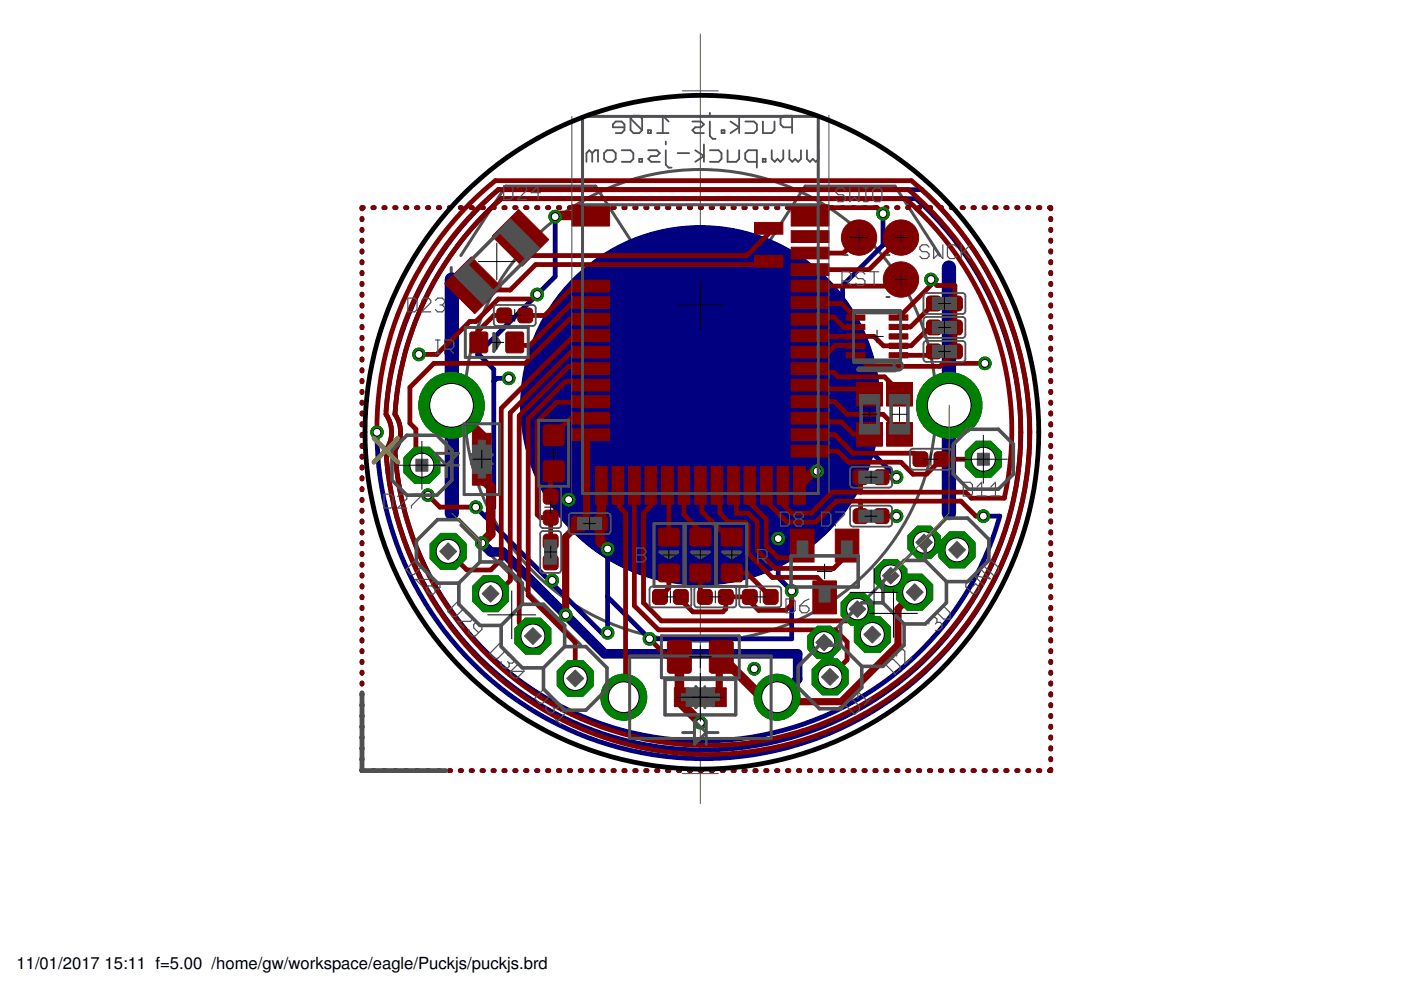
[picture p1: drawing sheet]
<svg xmlns="http://www.w3.org/2000/svg" width="297mm" height="210mm" viewBox="0 0 297 210" stroke-linecap="round" stroke-linejoin="round" font-family="sans-serif">
<defs><g id="words">
<g font-size="3.5">
<text x="3.5" y="205.4">11/01/2017</text>
<text x="22.2" y="205.4">15:11 f=5.00 /home/gw/workspace/eagle/Puckjs/puckjs.brd</text>
</g>
</g></defs>
<path d="M143.4 85.9h10.2M148.5 80.9v10.1" fill="none" stroke="#000" stroke-width=".21"/>
<g fill="none" stroke="#505050" stroke-width=".38">
<path d="M125.6 32.5l.6-.6h.6v2.4M125.6 32.5v1.8M125.6 32.5l-.7-.6-.6 .6v1.8M128.7 31.9h1.2l.6 .6v1.2l-.6 .6h-1.2l-.6-.6v-1.2zM131.8 31.9h1.9l.6 .6v1.2l-.6 .6h-1.9M132.4 27h-2.5v-.6l.7-.6h1.2l.6 .6v1.2l-.6 .6h-1.2M133.7 25.1l.6-.6h1.2l.6 .6v2.5M133.7 25.1v2.5l.6 .6h1.2l.6-.6M133.7 25.1l2.4 2.5M135.5 33.7h.6v.6h-.6zM137.4 27.6h.6v.6h-.6zM137.4 31.9h1.9l.6 .6-.6 .6h-1.3l-.6 .6 .6 .6h1.9"/>
<path d="M139.3 28.2h2.5M141.2 31.9v3l.6 .6h.6M141.2 30v.6M141.8 25.8l-1.3-1.3v3.7M143.7 32.5h2.4M146.8 25.8h1.8l.6 .6-.6 .6h-1.2l-.6 .6 .6 .6h1.8M147.4 31.9l1.8 1.2-1.8 1.2M149.2 30.6v3.7M150.5 25.8v3l.6 .6h.6M150.5 23.9v.6M150.5 31.9h1.9l.6 .6v1.2l-.6 .6h-1.9M153 27.6h.6v.6h-.6z"/>
<path d="M154.3 31.9v2.4h1.8l.6-.6v-1.8M154.9 25.8l1.8 1.2-1.8 1.2M156.7 24.5v3.7M158 25.8h1.9l.6 .6v1.2l-.6 .6h-1.9M160.5 34.3h-1.9l-.6-.6v-1.2l.6-.6h1.9v3.6M161.7 33.7h.6v.6h-.6zM161.8 25.8v2.4h1.8l.6-.6v-1.8M163.6 31.9v1.8l.6 .6 .6-.6 .7 .6 .6-.6v-1.8M167.4 31.9v1.8l.6 .6 .6-.6 .6 .6 .6-.6v-1.8M167.9 27h-1.8l-.6-.6v-1.3l.6-.6h1.8v3.7M171.1 31.9v1.8l.6 .6 .6-.6 .7 .6 .6-.6v-1.8"/>
</g>
<path d="M144.7 19.3h7.6M148.5 7.2v163.2M144.7 91.7h7.6M144.7 164h7.6" fill="none" stroke="#505050" stroke-width=".21"/>
<g fill="none" stroke="#505050" stroke-width=".63">
<path d="M95.7 56.7v52.1M97.7 54.2l9.5-14.7h19.1l9.5 14.7h25.4l9.5-14.7h19.1l9.5 14.7M201.3 56.7v52.1M97.7 111.3l25.4 25.4M199.3 111.3l-25.4 25.4M129.6 138.7h37.8"/>
<circle cx="148.5" cy="85.9" r="50"/>
</g>
<circle cx="148.5" cy="85.9" r="38.1" fill="#000080" stroke="#000080" stroke-width=".21"/>
<g fill="none" stroke="#000080" stroke-width="1">
<path d="M76.8 46.3v.3M76.8 48.6v.3M76.8 50.9v.3M76.8 53.2v.2M76.8 55.5v.2M76.8 57.8v.2M77 44h-.2v.3M79.1 44h.3M81.4 44h.3M83.7 44h.3M86 44h.3M88.3 44h.3"/>
<path d="M90.6 44h.3M92.9 44h.3M95.2 44h.3M97.6 44h.3M99.9 44h.3M102.2 44h.3M104.5 44h.3M106.8 44h.3M109.1 44h.3M111.4 44h.3M113.8 44h.2M116.1 44h.3"/>
<path d="M117.7 45.9v12.7l-16.5 16.5M118.4 44h.3M120.7 44h.3M123 44h.3M125.3 44h.3M127.6 44h.3M130 44h.2M132.3 44h.2M134.6 44h.3M136.9 44h.3M139.2 44h.3M141.5 44h.3"/>
<path d="M143.8 44h.3M146.2 44h.2M148.5 44h.2M150.8 44h.3M153.1 44h.3M155.4 44h.3M157.7 44h.3M160 44h.3M162.3 44h.3M164.7 44h.2M167 44h.3M169.3 44h.3"/>
<path d="M171.6 44h.3M173.9 44h.3M176.2 44h.3M178.5 44h.3M180.8 44h.3M183.2 44h.3M185.5 44h.3M187.2 45.3v6.7l-8.6 8.5v12.1l-.6-.6h-11.1l-12.7 12.7M187.8 44h.3M190.1 44h.3M192.4 44h.3M194.7 44h.3"/>
<path d="M197 44h.3M199.4 44h.2M201.7 44h.3M204 44h.3M206.3 44h.3M208.6 44h.3M210.9 44h.3M213.2 44h.3M215.6 44h.2M217.9 44h.2M220.2 44h.3M222.5 44h.3v.3"/>
<path d="M222.8 46.3v.3M222.8 48.6v.3M222.8 50.9v.3M222.8 53.2v.2M222.8 55.5v.2M222.8 57.8v.2M76.8 60.1v.2M76.8 62.4v.2M76.8 64.6v.3M76.8 66.9v.3M76.8 69.2v.3M76.8 71.5v.3"/>
<path d="M76.8 73.8v.3M76.8 76.1v.2M76.8 78.4v.3M101.5 75.1l3.2 3.2v29.2l-1.9 1.9M222.8 60.1v.2M222.8 62.4v.2M222.8 64.6v.3M222.8 66.9v.3M222.8 69.2v.3M222.8 71.5v.3M222.8 73.8v.3M222.8 76.1v.2"/>
<path d="M222.8 78.4v.3M76.8 80.7v.2M76.8 83v.2M76.8 85.3v.2M76.8 87.5v.3M76.8 89.8v.3M76.8 92.1v.3M76.8 94.4v.3M76.8 96.7v.3M76.8 99v.3M81.8 87.2a68.8 68.8 0 0 1 23.8-47h89.9a69.4 69.4 0 0 1 5.4 97.3 69.2 69.2 0 0 1-76.3 18.9 69.2 69.2 0 0 1-44.7-64.7M81.8 87.8a6.7 6.7 0 0 1 0 7.7 67.3 67.3 0 0 0 83 61.7 67.3 67.3 0 0 0 45.8-92.7 67.6 67.6 0 0 0-16.4-22.4h-87.9a66.6 66.6 0 0 0-22.6 45.7 6.7 6.7 0 0 1 0 7.7 65.4 65.4 0 0 0 58.2 61.2 65.4 65.4 0 0 0 70.1-47.3h-3.5"/>
<path d="M107.9 80.2h-2.6l-.6 .7M148.5 85.9l1.3-1.2h20.3l13.6 13.6-1.9 1.9M174.8 98.3l1 1M178 95.1l-4.8 4.8v7.3l-6.9 7h-1.3v8.2l2.9 2.9v10.1h-30.2l-8.9-8.8M178 95.1l2.6 2.6h2.5M178 95.1h6l6.1 6.1M222.8 80.7v.2M222.8 83v.2M222.8 85.3v.2M222.8 87.5v.3M222.8 89.8v.3M222.8 92.1v.3"/>
<path d="M222.8 94.4v.3M222.8 96.7v.3M222.8 99v.3M76.8 101.3v.3M76.8 103.6v.2M76.8 105.9v.2M76.8 108.2v.2M76.8 110.4v.3M76.8 112.7v.3M76.8 115v.3M76.8 117.3v.3M76.8 119.6v.3"/>
<path d="M100.9 107.5l26.7 26.7h1.2v-21.6M196.1 114.8l-.2 .2M222.8 101.3v.3M222.8 103.6v.2M222.8 105.9v.2M222.8 108.2v.2M222.8 110.4v.3M222.8 112.7v.3M222.8 115v.3M222.8 117.3v.3M222.8 119.6v.3M76.8 121.9v.3"/>
<path d="M76.8 124.2v.3M76.8 126.5v.2M76.8 128.8v.2M76.8 131.1v.2M76.8 133.3v.3M76.8 135.6v.3M76.8 137.9v.3M222.8 121.9v.3M222.8 124.2v.3M222.8 126.5v.2M222.8 128.8v.2M222.8 131.1v.2"/>
<path d="M222.8 133.3v.3M222.8 135.6v.3M222.8 137.9v.3M76.8 140.2v.3M76.8 142.5v.3M76.8 144.8v.3M76.8 147.1v.3M76.8 149.4v.2M76.8 151.7v.2M76.8 154v.2M76.8 156.3v.2M76.8 158.5v.3"/>
<path d="M222.8 140.2v.3M222.8 142.5v.3M222.8 144.8v.3M222.8 147.1v.3M222.8 149.4v.2M222.8 151.7v.2M222.8 154v.2M222.8 156.3v.2M222.8 158.5v.3M76.8 163.1v.3h.2M76.8 160.8v.3M79.1 163.4h.3"/>
<path d="M81.4 163.4h.3M83.7 163.4h.3M86 163.4h.3M88.3 163.4h.3M90.6 163.4h.3M92.9 163.4h.3M95.2 163.4h.3M97.6 163.4h.3M99.9 163.4h.3M102.2 163.4h.3M104.5 163.4h.3M106.8 163.4h.3"/>
<path d="M109.1 163.4h.3M111.4 163.4h.3M113.8 163.4h.2M116.1 163.4h.3M118.4 163.4h.3M120.7 163.4h.3M123 163.4h.3M125.3 163.4h.3M127.6 163.4h.3M130 163.4h.2M132.3 163.4h.2M134.6 163.4h.3"/>
<path d="M136.9 163.4h.3M139.2 163.4h.3M141.5 163.4h.3M143.8 163.4h.3M146.2 163.4h.2M148.5 163.4h.2M150.8 163.4h.3M153.1 163.4h.3M155.4 163.4h.3M157.7 163.4h.3M160 163.4h.3M162.3 163.4h.3"/>
<path d="M164.7 163.4h.2M167 163.4h.3M169.3 163.4h.3M171.6 163.4h.3M173.9 163.4h.3M176.2 163.4h.3M178.5 163.4h.3M180.8 163.4h.3M183.2 163.4h.3M185.5 163.4h.3M187.8 163.4h.3M190.1 163.4h.3"/>
<path d="M192.4 163.4h.3M194.7 163.4h.3M197 163.4h.3M199.4 163.4h.2M201.7 163.4h.3M204 163.4h.3M206.3 163.4h.3M208.6 163.4h.3M210.9 163.4h.3M213.2 163.4h.3M215.6 163.4h.2M217.9 163.4h.2"/>
<path d="M220.2 163.4h.3M222.8 160.8v.3M222.8 163.1v.3h-.3"/>
</g>
<path d="M120.6 105.9h1.6l5 5.1v3.8l1.6 1.6M195.9 115l1.6 1.6h5.4M174.7 136.2l1.3 1.3v6M181.8 129.1l3.2 3.2v2.2M188.8 122.1l3.5 3.5h1.6" fill="none" stroke="#000080" stroke-width="1.5"/>
<path d="M102.2 115.1l1.9 1.9h2.5l21.6 21.6h40.9v5.4l-3.8 3.8h-.6" fill="none" stroke="#000080" stroke-width="2"/>
<path d="M95.8 59.3v49.5M201.2 56.7v52.1" fill="none" stroke="#000080" stroke-width="3"/>
<circle cx="164.7" cy="147.8" r="4.9" fill="#008000" stroke="#008000" stroke-width=".21"/>
<circle cx="164.7" cy="147.8" r="3.3" fill="#fff" stroke="#000" stroke-width=".21"/>
<circle cx="132.2" cy="147.8" r="4.9" fill="#008000" stroke="#008000" stroke-width=".21"/>
<circle cx="132.2" cy="147.8" r="3.3" fill="#fff" stroke="#000" stroke-width=".21"/>
<circle cx="95.7" cy="85.9" r="6.9" fill="#008000" stroke="#008000" stroke-width=".21"/>
<circle cx="95.7" cy="85.9" r="4.6" fill="#fff" stroke="#000" stroke-width=".21"/>
<circle cx="201.3" cy="85.9" r="6.9" fill="#008000" stroke="#008000" stroke-width=".21"/>
<circle cx="201.3" cy="85.9" r="4.6" fill="#fff" stroke="#000" stroke-width=".21"/>
<circle cx="202.9" cy="116.6" r="4.1" fill="#008000" stroke="#008000" stroke-width=".21"/>
<circle cx="202.9" cy="116.6" r="2.54" fill="#fff" stroke="#000" stroke-width=".21"/>
<circle cx="193.9" cy="125.6" r="4.1" fill="#008000" stroke="#008000" stroke-width=".21"/>
<circle cx="193.9" cy="125.6" r="2.54" fill="#fff" stroke="#000" stroke-width=".21"/>
<circle cx="185" cy="134.5" r="4.1" fill="#008000" stroke="#008000" stroke-width=".21"/>
<circle cx="185" cy="134.5" r="2.54" fill="#fff" stroke="#000" stroke-width=".21"/>
<circle cx="176" cy="143.5" r="4.1" fill="#008000" stroke="#008000" stroke-width=".21"/>
<circle cx="176" cy="143.5" r="2.54" fill="#fff" stroke="#000" stroke-width=".21"/>
<circle cx="122" cy="143.8" r="4.1" fill="#008000" stroke="#008000" stroke-width=".21"/>
<circle cx="122" cy="143.8" r="2.54" fill="#fff" stroke="#000" stroke-width=".21"/>
<circle cx="113" cy="134.9" r="4.1" fill="#008000" stroke="#008000" stroke-width=".21"/>
<circle cx="113" cy="134.9" r="2.54" fill="#fff" stroke="#000" stroke-width=".21"/>
<circle cx="104" cy="125.9" r="4.1" fill="#008000" stroke="#008000" stroke-width=".21"/>
<circle cx="104" cy="125.9" r="2.54" fill="#fff" stroke="#000" stroke-width=".21"/>
<circle cx="95" cy="116.9" r="4.1" fill="#008000" stroke="#008000" stroke-width=".21"/>
<circle cx="95" cy="116.9" r="2.54" fill="#fff" stroke="#000" stroke-width=".21"/>
<circle cx="195.9" cy="115" r="3.7" fill="#008000" stroke="#008000" stroke-width=".21"/>
<circle cx="195.9" cy="115" r="2.29" fill="#fff" stroke="#000" stroke-width=".21"/>
<circle cx="188.8" cy="122.1" r="3.7" fill="#008000" stroke="#008000" stroke-width=".21"/>
<circle cx="188.8" cy="122.1" r="2.29" fill="#fff" stroke="#000" stroke-width=".21"/>
<circle cx="181.8" cy="129.1" r="3.7" fill="#008000" stroke="#008000" stroke-width=".21"/>
<circle cx="181.8" cy="129.1" r="2.29" fill="#fff" stroke="#000" stroke-width=".21"/>
<circle cx="174.7" cy="136.2" r="3.7" fill="#008000" stroke="#008000" stroke-width=".21"/>
<circle cx="174.7" cy="136.2" r="2.29" fill="#fff" stroke="#000" stroke-width=".21"/>
<circle cx="89.5" cy="98.6" r="4.1" fill="#008000" stroke="#008000" stroke-width=".21"/>
<circle cx="89.5" cy="98.6" r="2.54" fill="#fff" stroke="#000" stroke-width=".21"/>
<circle cx="208.5" cy="97.4" r="4.1" fill="#008000" stroke="#008000" stroke-width=".21"/>
<circle cx="208.5" cy="97.4" r="2.54" fill="#fff" stroke="#000" stroke-width=".21"/>
<circle cx="88.8" cy="75.1" r="1.33" fill="#008000" stroke="#008000" stroke-width=".21"/>
<circle cx="88.8" cy="75.1" r=".83" fill="#fff" stroke="#000" stroke-width=".21"/>
<circle cx="190.1" cy="109.4" r="1.33" fill="#008000" stroke="#008000" stroke-width=".21"/>
<circle cx="190.1" cy="109.4" r=".83" fill="#fff" stroke="#000" stroke-width=".21"/>
<circle cx="190.1" cy="101.2" r="1.33" fill="#008000" stroke="#008000" stroke-width=".21"/>
<circle cx="190.1" cy="101.2" r=".83" fill="#fff" stroke="#000" stroke-width=".21"/>
<circle cx="113.9" cy="62.4" r="1.33" fill="#008000" stroke="#008000" stroke-width=".21"/>
<circle cx="113.9" cy="62.4" r=".83" fill="#fff" stroke="#000" stroke-width=".21"/>
<circle cx="148.5" cy="153.2" r="1.33" fill="#008000" stroke="#008000" stroke-width=".21"/>
<circle cx="148.5" cy="153.2" r=".83" fill="#fff" stroke="#000" stroke-width=".21"/>
<circle cx="137.7" cy="135.4" r="1.33" fill="#008000" stroke="#008000" stroke-width=".21"/>
<circle cx="137.7" cy="135.4" r=".83" fill="#fff" stroke="#000" stroke-width=".21"/>
<circle cx="173.2" cy="99.9" r="1.33" fill="#008000" stroke="#008000" stroke-width=".21"/>
<circle cx="173.2" cy="99.9" r=".83" fill="#fff" stroke="#000" stroke-width=".21"/>
<circle cx="187.2" cy="45.3" r="1.33" fill="#008000" stroke="#008000" stroke-width=".21"/>
<circle cx="187.2" cy="45.3" r=".83" fill="#fff" stroke="#000" stroke-width=".21"/>
<circle cx="167.9" cy="125.3" r="1.33" fill="#008000" stroke="#008000" stroke-width=".21"/>
<circle cx="167.9" cy="125.3" r=".83" fill="#fff" stroke="#000" stroke-width=".21"/>
<circle cx="128.8" cy="116.4" r="1.33" fill="#008000" stroke="#008000" stroke-width=".21"/>
<circle cx="128.8" cy="116.4" r=".83" fill="#fff" stroke="#000" stroke-width=".21"/>
<circle cx="120.6" cy="105.9" r="1.33" fill="#008000" stroke="#008000" stroke-width=".21"/>
<circle cx="120.6" cy="105.9" r=".83" fill="#fff" stroke="#000" stroke-width=".21"/>
<circle cx="100.9" cy="107.5" r="1.33" fill="#008000" stroke="#008000" stroke-width=".21"/>
<circle cx="100.9" cy="107.5" r=".83" fill="#fff" stroke="#000" stroke-width=".21"/>
<circle cx="90.7" cy="105" r="1.33" fill="#008000" stroke="#008000" stroke-width=".21"/>
<circle cx="90.7" cy="105" r=".83" fill="#fff" stroke="#000" stroke-width=".21"/>
<circle cx="128.8" cy="134.2" r="1.33" fill="#008000" stroke="#008000" stroke-width=".21"/>
<circle cx="128.8" cy="134.2" r=".83" fill="#fff" stroke="#000" stroke-width=".21"/>
<circle cx="197.4" cy="59.3" r="1.33" fill="#008000" stroke="#008000" stroke-width=".21"/>
<circle cx="197.4" cy="59.3" r=".83" fill="#fff" stroke="#000" stroke-width=".21"/>
<circle cx="208.8" cy="77" r="1.33" fill="#008000" stroke="#008000" stroke-width=".21"/>
<circle cx="208.8" cy="77" r=".83" fill="#fff" stroke="#000" stroke-width=".21"/>
<circle cx="165" cy="114.2" r="1.33" fill="#008000" stroke="#008000" stroke-width=".21"/>
<circle cx="165" cy="114.2" r=".83" fill="#fff" stroke="#000" stroke-width=".21"/>
<circle cx="117.7" cy="45.9" r="1.33" fill="#008000" stroke="#008000" stroke-width=".21"/>
<circle cx="117.7" cy="45.9" r=".83" fill="#fff" stroke="#000" stroke-width=".21"/>
<circle cx="117.1" cy="123.1" r="1.33" fill="#008000" stroke="#008000" stroke-width=".21"/>
<circle cx="117.1" cy="123.1" r=".83" fill="#fff" stroke="#000" stroke-width=".21"/>
<circle cx="107.9" cy="80.2" r="1.33" fill="#008000" stroke="#008000" stroke-width=".21"/>
<circle cx="107.9" cy="80.2" r=".83" fill="#fff" stroke="#000" stroke-width=".21"/>
<circle cx="159.9" cy="141.8" r="1.33" fill="#008000" stroke="#008000" stroke-width=".21"/>
<circle cx="159.9" cy="141.8" r=".83" fill="#fff" stroke="#000" stroke-width=".21"/>
<circle cx="102.2" cy="115.1" r="1.33" fill="#008000" stroke="#008000" stroke-width=".21"/>
<circle cx="102.2" cy="115.1" r=".83" fill="#fff" stroke="#000" stroke-width=".21"/>
<circle cx="119.9" cy="130.4" r="1.33" fill="#008000" stroke="#008000" stroke-width=".21"/>
<circle cx="119.9" cy="130.4" r=".83" fill="#fff" stroke="#000" stroke-width=".21"/>
<circle cx="79.9" cy="91.7" r="1.33" fill="#008000" stroke="#008000" stroke-width=".21"/>
<circle cx="79.9" cy="91.7" r=".83" fill="#fff" stroke="#000" stroke-width=".21"/>
<circle cx="208.5" cy="109.4" r="1.33" fill="#008000" stroke="#008000" stroke-width=".21"/>
<circle cx="208.5" cy="109.4" r=".83" fill="#fff" stroke="#000" stroke-width=".21"/>
<g fill="#800000" stroke="#800000" stroke-width=".21">
<path d="M185.5 108.1l.6-.3h1.6a.79 .79 0 0 1 .8 .8v1.6a.79 .79 0 0 1-.8 .8h-1.6a.79 .79 0 0 1-.8-.8v-1.6z" fill-rule="evenodd"/>
<path d="M181.1 108.1l.6-.3h1.6a.79 .79 0 0 1 .7 .8v1.6a.79 .79 0 0 1-.7 .8h-1.6a.79 .79 0 0 1-.8-.8v-1.6z" fill-rule="evenodd"/>
<path d="M185.5 99.8l.6-.2h1.6a.79 .79 0 0 1 .8 .8v1.6a.79 .79 0 0 1-.8 .8h-1.6a.79 .79 0 0 1-.8-.8v-1.6z" fill-rule="evenodd"/>
<path d="M181.1 99.8l.6-.2h1.6a.79 .79 0 0 1 .7 .8v1.6a.79 .79 0 0 1-.7 .8h-1.6a.79 .79 0 0 1-.8-.8v-1.6z" fill-rule="evenodd"/>
<path d="M125.9 109.7l.5-.3h1.6a.79 .79 0 0 1 .8 .8v1.6a.79 .79 0 0 1-.8 .8h-1.6a.79 .79 0 0 1-.8-.8v-1.6z" fill-rule="evenodd"/>
<path d="M121.4 109.7l.6-.3h1.6a.79 .79 0 0 1 .8 .8v1.6a.79 .79 0 0 1-.8 .8h-1.6a.79 .79 0 0 1-.8-.8v-1.6z" fill-rule="evenodd"/>
<path d="M152.5 125.2l.6-.2h1.6a.79 .79 0 0 1 .8 .8v1.5a.79 .79 0 0 1-.8 .8h-1.6a.79 .79 0 0 1-.8-.8v-1.5z" fill-rule="evenodd"/>
<path d="M148.1 125.2l.5-.2h1.6a.79 .79 0 0 1 .8 .8v1.5a.79 .79 0 0 1-.8 .8h-1.6a.79 .79 0 0 1-.8-.8v-1.5z" fill-rule="evenodd"/>
<path d="M157.6 125.2l.6-.2h1.6a.79 .79 0 0 1 .7 .8v1.5a.79 .79 0 0 1-.7 .8h-1.6a.79 .79 0 0 1-.8-.8v-1.5z" fill-rule="evenodd"/>
<path d="M162.1 125.2l.5-.2h1.6a.79 .79 0 0 1 .8 .8v1.5a.79 .79 0 0 1-.8 .8h-1.6a.79 .79 0 0 1-.8-.8v-1.5z" fill-rule="evenodd"/>
<path d="M143 125.2l.6-.2h1.6a.79 .79 0 0 1 .7 .8v1.5a.79 .79 0 0 1-.7 .8h-1.6a.79 .79 0 0 1-.8-.8v-1.5z" fill-rule="evenodd"/>
<path d="M138.6 125.2l.5-.2h1.6a.79 .79 0 0 1 .8 .8v1.5a.79 .79 0 0 1-.8 .8h-1.6a.79 .79 0 0 1-.8-.8v-1.5z" fill-rule="evenodd"/>
<path d="M196.7 63l.5-.2h1.6a.79 .79 0 0 1 .8 .8v1.5a.79 .79 0 0 1-.8 .8h-1.6a.79 .79 0 0 1-.8-.8v-1.5z" fill-rule="evenodd"/>
<path d="M201.1 63l.6-.2h1.6a.79 .79 0 0 1 .7 .8v1.5a.79 .79 0 0 1-.7 .8h-1.6a.79 .79 0 0 1-.8-.8v-1.5z" fill-rule="evenodd"/>
<path d="M196.7 73.2l.5-.3h1.6a.79 .79 0 0 1 .8 .8v1.6a.79 .79 0 0 1-.8 .8h-1.6a.79 .79 0 0 1-.8-.8v-1.6z" fill-rule="evenodd"/>
<path d="M201.1 73.2l.6-.3h1.6a.79 .79 0 0 1 .7 .8v1.6a.79 .79 0 0 1-.7 .8h-1.6a.79 .79 0 0 1-.8-.8v-1.6z" fill-rule="evenodd"/>
<path d="M201.1 68.1l.6-.3h1.6a.79 .79 0 0 1 .7 .8v1.6a.79 .79 0 0 1-.7 .8h-1.6a.79 .79 0 0 1-.8-.8v-1.6z" fill-rule="evenodd"/>
<path d="M196.7 68.1l.5-.3h1.6a.79 .79 0 0 1 .8 .8v1.6a.79 .79 0 0 1-.8 .8h-1.6a.79 .79 0 0 1-.8-.8v-1.6z" fill-rule="evenodd"/>
<path d="M105.6 65.5l.5-.2h1.6a.79 .79 0 0 1 .8 .8v1.6a.79 .79 0 0 1-.8 .8h-1.6a.79 .79 0 0 1-.8-.8v-1.6z" fill-rule="evenodd"/>
<path d="M110 65.5l.6-.2h1.6a.79 .79 0 0 1 .7 .8v1.6a.79 .79 0 0 1-.7 .8h-1.6a.79 .79 0 0 1-.8-.8v-1.6z" fill-rule="evenodd"/>
<path d="M99.7 70.6l.4-.2h2.8l.5 .2v3.8l-.2 .4h-3.1l-.4-.2z" fill-rule="evenodd"/>
<path d="M107.3 70.6l.4-.2h2.9l.4 .2v3.8l-.2 .4h-3.1l-.4-.2z" fill-rule="evenodd"/>
<path d="M139.8 112h4l.2 .4v3.1l-.4 .3-3.8-.1-.2-.4v-2.9z" fill-rule="evenodd"/>
<path d="M139.8 119.6h4l.2 .4v3.1l-.4 .3-3.8-.1-.2-.4v-2.9z" fill-rule="evenodd"/>
<path d="M146.5 112h4l.2 .4-.1 3.1-.4 .3-3.7-.1-.2-.4v-2.9z" fill-rule="evenodd"/>
<path d="M146.5 119.6h4l.2 .4-.1 3.1-.4 .3-3.7-.1-.2-.4v-2.9z" fill-rule="evenodd"/>
<path d="M153.2 112h3.9l.3 .4-.1 3.1-.4 .3-3.7-.1-.3-.4v-2.9z" fill-rule="evenodd"/>
<path d="M153.2 119.6h3.9l.3 .4-.1 3.1-.4 .3-3.7-.1-.3-.4v-2.9z" fill-rule="evenodd"/>
<path d="M141.7 135.9l.4-.1h3.8a.63 .63 0 0 1 .7 .6v5.7a.63 .63 0 0 1-.7 .6h-3.8a.63 .63 0 0 1-.6-.6v-5.7z" fill-rule="evenodd"/>
<path d="M150.6 135.9l.4-.1h3.8a.63 .63 0 0 1 .7 .6v5.7a.63 .63 0 0 1-.7 .6h-3.8a.63 .63 0 0 1-.6-.6v-5.7z" fill-rule="evenodd"/>
<path d="M115.4 113.5l.6-.3h1.5a.79 .79 0 0 1 .8 .8v1.6a.79 .79 0 0 1-.8 .8h-1.5a.79 .79 0 0 1-.8-.8v-1.6z" fill-rule="evenodd"/>
<path d="M115.4 117.9l.6-.2h1.5a.79 .79 0 0 1 .8 .8v1.5a.79 .79 0 0 1-.8 .8h-1.5a.79 .79 0 0 1-.8-.8v-1.5z" fill-rule="evenodd"/>
<path d="M115.4 108.4l.6-.2h1.5a.79 .79 0 0 1 .8 .8v1.5a.79 .79 0 0 1-.8 .8h-1.5a.79 .79 0 0 1-.8-.8v-1.5z" fill-rule="evenodd"/>
<path d="M115.4 103.9l.6-.2h1.5a.79 .79 0 0 1 .8 .8v1.6a.79 .79 0 0 1-.8 .8h-1.5a.79 .79 0 0 1-.8-.8v-1.6z" fill-rule="evenodd"/>
<path d="M115.2 98l.5-.3 3.6 .1 .3 .4-.1 3.7-.4 .2h-3.7l-.2-.5z" fill-rule="evenodd"/>
<path d="M115.2 90.3l.5-.2h3.6l.3 .5-.1 3.6-.4 .3-3.7-.1-.2-.4z" fill-rule="evenodd"/>
<path d="M193.8 96l.6-.2h1.6a.79 .79 0 0 1 .7 .8v1.6a.79 .79 0 0 1-.7 .8h-1.6a.79 .79 0 0 1-.8-.8v-1.6z" fill-rule="evenodd"/>
<path d="M198.2 96l.6-.2h1.6a.79 .79 0 0 1 .8 .8v1.6a.79 .79 0 0 1-.8 .8h-1.6a.79 .79 0 0 1-.8-.8v-1.6z" fill-rule="evenodd"/>
<circle cx="182.1" cy="50.4" r="3.7"/>
<circle cx="191" cy="50.4" r="3.7"/>
<circle cx="191" cy="59.3" r="3.7"/>
</g>
<g fill="#800000" stroke="#800000" stroke-width=".21">
<path d="M179.4 70.8h4v1.1h-4z"/>
<path d="M188.5 70.8h4v1.1h-4z"/>
<path d="M188.5 72.8h4v1.1h-4z"/>
<path d="M188.5 68.8h4v1.1h-4z"/>
<path d="M188.5 66.8h4v1.1h-4z"/>
<path d="M188.5 74.8h4v1.1h-4z"/>
<path d="M179.4 74.8h4v1.1h-4z"/>
<path d="M179.4 72.8h4v1.1h-4z"/>
<path d="M179.4 68.8h4v1.1h-4z"/>
<path d="M179.4 66.8h4v1.1h-4z"/>
<path d="M121.2 43.4h8v4.5h-8z"/>
<path d="M167.7 94.4h8v2.5h-8z"/>
<path d="M167.7 90.9h8v2.5h-8z"/>
<path d="M167.7 87.4h8v2.5h-8z"/>
<path d="M167.7 83.9h8v2.5h-8z"/>
<path d="M121.2 90.9h8v2.5h-8z"/>
<path d="M121.2 87.4h8v2.5h-8z"/>
<path d="M121.2 83.9h8v2.5h-8z"/>
<path d="M121.2 80.4h8v2.5h-8z"/>
<path d="M121.2 76.9h8v2.5h-8z"/>
<path d="M121.2 73.4h8v2.5h-8z"/>
<path d="M121.2 69.9h8v2.5h-8z"/>
<path d="M121.2 66.4h8v2.5h-8z"/>
<path d="M121.2 62.9h8v2.5h-8z"/>
<path d="M121.2 59.4h8v2.5h-8z"/>
<path d="M167.7 43.4h8v4.5h-8z"/>
<path d="M167.7 80.4h8v2.5h-8z"/>
<path d="M167.7 76.9h8v2.5h-8z"/>
<path d="M167.7 73.4h8v2.5h-8z"/>
<path d="M167.7 69.9h8v2.5h-8z"/>
<path d="M167.7 66.4h8v2.5h-8z"/>
<path d="M167.7 62.9h8v2.5h-8z"/>
<path d="M167.7 59.4h8v2.5h-8z"/>
<path d="M167.7 55.9h8v2.5h-8z"/>
<path d="M167.7 52.4h8v2.5h-8z"/>
<path d="M167.7 48.9h8v2.5h-8z"/>
<path d="M160 47.2h6v2.5h-6z"/>
<path d="M160 54.2h6v2.5h-6z"/>
<path d="M126.2 98.9h2.5v8h-2.5z"/>
<path d="M129.8 98.9h2.4v8h-2.4z"/>
<path d="M133.2 98.9h2.5v8h-2.5z"/>
<path d="M136.7 98.9h2.5v8h-2.5z"/>
<path d="M140.3 98.9h2.4v8h-2.4z"/>
<path d="M143.7 98.9h2.5v8h-2.5z"/>
<path d="M147.2 98.9h2.5v8h-2.5z"/>
<path d="M150.7 98.9h2.5v8h-2.5z"/>
<path d="M154.2 98.9h2.5v8h-2.5z"/>
<path d="M157.7 98.9h2.5v8h-2.5z"/>
<path d="M161.2 98.9h2.5v8h-2.5z"/>
<path d="M164.7 98.9h2.5v8h-2.5z"/>
<path d="M168.2 98.9h2.5v8h-2.5z"/>
<path d="M172.3 123.2h5v7h-5z"/>
<path d="M167.6 112.2h5v7h-5z"/>
<path d="M177.1 112.2h5v7h-5z"/>
<path d="M104.3 50.1l5.7-5.7 6.4 6.4-5.7 5.7z"/>
<path d="M99.9 54.5l6.4 6.4-5.7 5.6-6.3-6.4z"/>
<path d="M188 89.6h5.5v5h-5.5z"/>
<path d="M188 81.1h5.5v5h-5.5z"/>
<path d="M181.6 89.6h5.5v5h-5.5z"/>
<path d="M181.6 81.1h5.5v5h-5.5z"/>
<path d="M100.2 99.9h3.9v3h-3.9z"/>
<path d="M100.2 91.9h3.9v3h-3.9z"/>
<path d="M151 145.8h3v4h-3z"/>
<path d="M143 145.8h3v4h-3z"/>
</g>
<g fill="none" stroke="#800000" stroke-width="1">
<path d="M76.8 46.3v.3M76.8 48.6v.3M76.8 50.9v.3M76.8 53.2v.2M76.8 55.5v.2M76.8 57.8v.2M77 44h-.2v.3M79.1 44h.3M81.4 44h.3M83.7 44h.3M86 44h.3M88.3 44h.3"/>
<path d="M90.6 44h.3M92.9 44h.3M95.2 44h.3M97.6 44h.3M99.9 44h.3M102.2 44h.3M104.5 44h.3M106.8 44h.3M109.1 44h.3M111.4 44h.3M113.8 44h.2M116.1 44h.3"/>
<path d="M118.4 44h.3M120.7 44h.3M123 44h.3M125.3 44h.3M127.6 44h.3M130 44h.2M132.3 44h.2M134.6 44h.3M136.9 44h.3M139.2 44h.3M141.5 44h.3M143.8 44h.3"/>
<path d="M146.2 44h.2M148.5 44h.2M150.8 44h.3M153.1 44h.3M155.4 44h.3M157.7 44h.3M160 44h.3M162.3 44h.3M163 48.4h1.1l-5.8 5.8h-46.1v-1.9l-1.9-1.9M163 55.4l-.7 .7h-48.7l-5.4 5.4h-6.9l-1-1M164.7 44h.2M167 44h.3"/>
<path d="M169.3 44h.3M171.6 44h.3M173.9 44h.3M182.1 50.4l-3.2 3.3h-7.2M187.2 45.3l-1.3-1.3h-10.1l-1.6 1.7h-2.5M187.8 44h.3M190.1 44h.3M191 59.3l-1.4 1.4h-17.9M191 50.4l-6.8 6.8h-12.5M192.4 44h.3M194.7 44h.3M197 44h.3"/>
<path d="M197.4 59.3l1.2 1.2h3.9v14l-3.2 3.2h-15.3l-2.3-2.4h-.3M198.6 59.3l-8.1 8-.1-.1M199.4 44h.2M201.7 44h.3M204 44h.3M206.3 44h.3M208.6 44h.3M210.9 44h.3M213.2 44h.3M215.6 44h.2M217.9 44h.2M220.2 44h.3"/>
<path d="M222.5 44h.3v.3M222.8 46.3v.3M222.8 48.6v.3M222.8 50.9v.3M222.8 53.2v.2M222.8 55.5v.2M222.8 57.8v.2M76.8 60.1v.2M76.8 62.4v.2M76.8 64.6v.3M76.8 66.9v.3M76.8 69.2v.3"/>
<path d="M76.8 71.5v.3M76.8 73.8v.3M76.8 76.1v.2M76.8 78.4v.3M106.9 66.9h-2.2l-3.2 3.2v2.5M113.9 62.4l-1 1h-7.3l-4.7 4.8h-1.3l-7 6.9h-3.8M125.2 78.2l-.4-.5h-4.2l-10.5 10.5v43.9l2.9 2.8M125.2 67.7h-4.5l-9.3 9.3h-19.4l-5.1 5.1v7.6l1.3 1.3v6.4l1.3 1.2M125.2 60.7l-.1-.2h-3.3l-6.3 6.4h-4.1M125.2 64.2h-3.8l-9.1 9h-2.5l-.7-.6M125.2 74.7l-.4-.5h-3.3l-13.3 13.3v35.6l-2.8 2.8h-1.4M125.2 71.2h-3.5l-15.4 15.4v32l-2.2 2.2h-5.1l-4-3.9"/>
<path d="M171.7 64.2l.2 .1h6.5l3 3M171.7 67.7l.5-.5h4.5l2.3 2.2 2.4-.1M171.7 78.2l.8 .8h4.2l1 .9h9.8l3.2 3.2v.5M181.5 73.2h-4.4l-1.5 1.5h-3.9M198 74.5l-.8 .8h-6.7M198 69.4l-.6 .7h-1l-3.2 3.2h-5.9l-2-2h-9.8l-.3-.3h-3.3l-.2 .2M198 64.3l-5 5-2.6 .1M199.9 77h8.9M222.8 60.1v.2M222.8 62.4v.2M222.8 64.6v.3M222.8 66.9v.3"/>
<path d="M222.8 69.2v.3M222.8 71.5v.3M222.8 73.8v.3M222.8 76.1v.2M222.8 78.4v.3M76.8 80.7v.2M76.8 83v.2M76.8 85.3v.2M76.8 87.5v.3M76.8 89.8v.3M76.8 92.1v.3M76.8 94.4v.3"/>
<path d="M76.8 96.7v.3M76.8 99v.3M79.9 91.7a67.3 67.3 0 0 1 25.1-53.4h88.3a68.8 68.8 0 0 1-1.4 107.4 68.3 68.3 0 0 1-110.1-50.2 6.7 6.7 0 0 0 0-7.7 66.7 66.7 0 0 1 23.8-47.6h87a66.7 66.7 0 0 1 20.4 72.4 66.7 66.7 0 0 1-59.9 45.4 66.4 66.4 0 0 1-69.4-62.5 6.7 6.7 0 0 0 0-7.7 66.6 66.6 0 0 1 22.6-45.7h85.7a64.9 64.9 0 0 1 20.9 63.5h-6.9l-1.3-1.2h-28.3l-4.4 4.4h-4.1l-2-1.9 .1-4M117.4 99.9l-.6 .6v4.8M125.2 81.7l-.8-.8h-4.5l-7.9 7.9v37.4l10 10v7.6l-.2-.1M125.2 85.2l-.1 .1h-7.1l-4.1 4.1v19.7l.6 .6h2.3v5.1M125.2 88.7h-4.2l-3.6 3.6M171.7 88.7l.8 .7h5.8l2.7 2.7h3.4M171.7 85.2h5.2l2.7 2.6h7.6l1.6 1.6v.8l1.9 1.9M171.7 81.7h2l.8 .7h8.7l1.2 1.2M171.7 92.2h5.2l4 3.9h13l1.3 1.3M171.7 95.7h5.9l2.3 2.3h11.1l2.6 2.5h2.8l3.2-3.1h8.9"/>
<path d="M222.8 80.7v.2M222.8 83v.2M222.8 85.3v.2M222.8 87.5v.3M222.8 89.8v.3M222.8 92.1v.3M222.8 94.4v.3M222.8 96.7v.3M222.8 99v.3M76.8 101.3v.3M76.8 103.6v.2M76.8 105.9v.2"/>
<path d="M76.8 108.2v.2M76.8 110.4v.3M76.8 112.7v.3M76.8 115v.3M76.8 117.3v.3M76.8 119.6v.3M90.7 105l2.6 2.5h7.6M127.5 110.7l-.3 .3M131 102.9l.4 .4v4.2l1.2 1.3v38.6l-.4 .4M134.5 102.9v25.5l5.1 5.1h37.5l2.5 2.6v3.8l-3.6 3.6M138 102.9v4.3l-1.6 1.6v19l3.8 3.8h41.9l2.9 2.9M141.5 102.9l.3 .3v10.7"/>
<path d="M145 102.9v6.2l3.5 3.5v1.3M148.5 102.9l.3 .3v5.3l5.4 5.4h1M152 102.9l.6 .6v5.3l1.9 1.9h3.5l.6 .6v6l5.1 5.1h9.5l1.6 1.6v2.7M155.5 102.9l.6 .6v5.3h2.5l1.9 1.9v6l3.9 3.8h12.3l2.9-2.8v-2M159 102.9v3.7l3.5 3.5v5.7l2.5 2.5h2.4l2.7-2.6M162.5 102.9v3.4l4.4 4.4h6l4.5-4.4h26.3l3.2 3.1h1.6M182.5 101.2v3.2M182.5 106.3v3.1M186.9 109.4h3.2M186.9 101.2h3.2M222.8 101.3v.3M222.8 103.6v.2"/>
<path d="M222.8 105.9v.2M222.8 108.2v.2M222.8 110.4v.3M222.8 112.7v.3M222.8 115v.3M222.8 117.3v.3M222.8 119.6v.3M76.8 121.9v.3M76.8 124.2v.3M76.8 126.5v.2M76.8 128.8v.2M76.8 131.1v.2"/>
<path d="M76.8 133.3v.3M76.8 135.6v.3M76.8 137.9v.3M137.7 135.4l3.8 3.9h2.5M141.8 121.5v3.2l-1.9 1.9M144.4 125.6v1.6l2.5 2.5h6.3l.7-.6v-2.5h5.1M148.5 121.5v4.1l.9 1M152.9 139.3l-.4 .4M155.2 121.5h3.1l5.1 5.1M167.9 125.3v2.8l-1.3 1.3h-5.7l-1.9-1.9v-1.3M222.8 121.9v.3M222.8 124.2v.3"/>
<path d="M222.8 126.5v.2M222.8 128.8v.2M222.8 131.1v.2M222.8 133.3v.3M222.8 135.6v.3M222.8 137.9v.3M76.8 140.2v.3M76.8 142.5v.3M76.8 144.8v.3M76.8 147.1v.3M76.8 149.4v.2M76.8 151.7v.2"/>
<path d="M76.8 154v.2M76.8 156.3v.2M76.8 158.5v.3M144.5 147.8l-.5 .5v.5M222.8 140.2v.3M222.8 142.5v.3M222.8 144.8v.3M222.8 147.1v.3M222.8 149.4v.2M222.8 151.7v.2M222.8 154v.2M222.8 156.3v.2"/>
<path d="M222.8 158.5v.3M76.8 163.1v.3h.2M76.8 160.8v.3M79.1 163.4h.3M81.4 163.4h.3M83.7 163.4h.3M86 163.4h.3M88.3 163.4h.3M90.6 163.4h.3M92.9 163.4h.3M95.2 163.4h.3M97.6 163.4h.3"/>
<path d="M99.9 163.4h.3M102.2 163.4h.3M104.5 163.4h.3M106.8 163.4h.3M109.1 163.4h.3M111.4 163.4h.3M113.8 163.4h.2M116.1 163.4h.3M118.4 163.4h.3M120.7 163.4h.3M123 163.4h.3M125.3 163.4h.3"/>
<path d="M127.6 163.4h.3M130 163.4h.2M132.3 163.4h.2M134.6 163.4h.3M136.9 163.4h.3M139.2 163.4h.3M141.5 163.4h.3M143.8 163.4h.3M146.2 163.4h.2M148.5 163.4h.2M150.8 163.4h.3M153.1 163.4h.3"/>
<path d="M155.4 163.4h.3M157.7 163.4h.3M160 163.4h.3M162.3 163.4h.3M164.7 163.4h.2M167 163.4h.3M169.3 163.4h.3M171.6 163.4h.3M173.9 163.4h.3M176.2 163.4h.3M178.5 163.4h.3M180.8 163.4h.3"/>
<path d="M183.2 163.4h.3M185.5 163.4h.3M187.8 163.4h.3M190.1 163.4h.3M192.4 163.4h.3M194.7 163.4h.3M197 163.4h.3M199.4 163.4h.2M201.7 163.4h.3M204 163.4h.3M206.3 163.4h.3M208.6 163.4h.3"/>
<path d="M210.9 163.4h.3M213.2 163.4h.3M215.6 163.4h.2M217.9 163.4h.2M220.2 163.4h.3M222.8 160.8v.3M222.8 163.1v.3h-.3"/>
</g>
<path d="M125.2 45.7h-7.2l-.3 .2M95.7 85.9l6.5 6.5v9l1.9 1.9v9.9l-1.9 1.9M173.2 99.9h-.7l-3 3M127.2 111v3.8l1.6 1.6M127.5 102.9v7.8M144 139.3v9.5l4.5 4.4M152.9 139.3l8.6 8.5h7" fill="none" stroke="#800000" stroke-width="2"/>
<path d="M125.2 92.2v-.2l-.8 .9v16.5l-4.5 4.5v16.5M152.5 139.7v8.1M193.9 125.6l-3.5 3.5v7.6l-12.1 12.1h-8.9l-.9-1" fill="none" stroke="#800000" stroke-width="1.5"/>
<circle cx="164.7" cy="147.8" r="4.9" fill="#008000" stroke="#008000" stroke-width=".21"/>
<circle cx="164.7" cy="147.8" r="3.3" fill="#fff" stroke="#000" stroke-width=".21"/>
<circle cx="132.2" cy="147.8" r="4.9" fill="#008000" stroke="#008000" stroke-width=".21"/>
<circle cx="132.2" cy="147.8" r="3.3" fill="#fff" stroke="#000" stroke-width=".21"/>
<circle cx="95.7" cy="85.9" r="6.9" fill="#008000" stroke="#008000" stroke-width=".21"/>
<circle cx="95.7" cy="85.9" r="4.6" fill="#fff" stroke="#000" stroke-width=".21"/>
<circle cx="201.3" cy="85.9" r="6.9" fill="#008000" stroke="#008000" stroke-width=".21"/>
<circle cx="201.3" cy="85.9" r="4.6" fill="#fff" stroke="#000" stroke-width=".21"/>
<circle cx="202.9" cy="116.6" r="4.1" fill="#008000" stroke="#008000" stroke-width=".21"/>
<circle cx="202.9" cy="116.6" r="2.54" fill="#fff" stroke="#000" stroke-width=".21"/>
<circle cx="193.9" cy="125.6" r="4.1" fill="#008000" stroke="#008000" stroke-width=".21"/>
<circle cx="193.9" cy="125.6" r="2.54" fill="#fff" stroke="#000" stroke-width=".21"/>
<circle cx="185" cy="134.5" r="4.1" fill="#008000" stroke="#008000" stroke-width=".21"/>
<circle cx="185" cy="134.5" r="2.54" fill="#fff" stroke="#000" stroke-width=".21"/>
<circle cx="176" cy="143.5" r="4.1" fill="#008000" stroke="#008000" stroke-width=".21"/>
<circle cx="176" cy="143.5" r="2.54" fill="#fff" stroke="#000" stroke-width=".21"/>
<circle cx="122" cy="143.8" r="4.1" fill="#008000" stroke="#008000" stroke-width=".21"/>
<circle cx="122" cy="143.8" r="2.54" fill="#fff" stroke="#000" stroke-width=".21"/>
<circle cx="113" cy="134.9" r="4.1" fill="#008000" stroke="#008000" stroke-width=".21"/>
<circle cx="113" cy="134.9" r="2.54" fill="#fff" stroke="#000" stroke-width=".21"/>
<circle cx="104" cy="125.9" r="4.1" fill="#008000" stroke="#008000" stroke-width=".21"/>
<circle cx="104" cy="125.9" r="2.54" fill="#fff" stroke="#000" stroke-width=".21"/>
<circle cx="95" cy="116.9" r="4.1" fill="#008000" stroke="#008000" stroke-width=".21"/>
<circle cx="95" cy="116.9" r="2.54" fill="#fff" stroke="#000" stroke-width=".21"/>
<circle cx="195.9" cy="115" r="3.7" fill="#008000" stroke="#008000" stroke-width=".21"/>
<circle cx="195.9" cy="115" r="2.29" fill="#fff" stroke="#000" stroke-width=".21"/>
<circle cx="188.8" cy="122.1" r="3.7" fill="#008000" stroke="#008000" stroke-width=".21"/>
<circle cx="188.8" cy="122.1" r="2.29" fill="#fff" stroke="#000" stroke-width=".21"/>
<circle cx="181.8" cy="129.1" r="3.7" fill="#008000" stroke="#008000" stroke-width=".21"/>
<circle cx="181.8" cy="129.1" r="2.29" fill="#fff" stroke="#000" stroke-width=".21"/>
<circle cx="174.7" cy="136.2" r="3.7" fill="#008000" stroke="#008000" stroke-width=".21"/>
<circle cx="174.7" cy="136.2" r="2.29" fill="#fff" stroke="#000" stroke-width=".21"/>
<circle cx="89.5" cy="98.6" r="4.1" fill="#008000" stroke="#008000" stroke-width=".21"/>
<circle cx="89.5" cy="98.6" r="2.54" fill="#fff" stroke="#000" stroke-width=".21"/>
<circle cx="208.5" cy="97.4" r="4.1" fill="#008000" stroke="#008000" stroke-width=".21"/>
<circle cx="208.5" cy="97.4" r="2.54" fill="#fff" stroke="#000" stroke-width=".21"/>
<circle cx="88.8" cy="75.1" r="1.33" fill="#008000" stroke="#008000" stroke-width=".21"/>
<circle cx="88.8" cy="75.1" r=".83" fill="#fff" stroke="#000" stroke-width=".21"/>
<circle cx="190.1" cy="109.4" r="1.33" fill="#008000" stroke="#008000" stroke-width=".21"/>
<circle cx="190.1" cy="109.4" r=".83" fill="#fff" stroke="#000" stroke-width=".21"/>
<circle cx="190.1" cy="101.2" r="1.33" fill="#008000" stroke="#008000" stroke-width=".21"/>
<circle cx="190.1" cy="101.2" r=".83" fill="#fff" stroke="#000" stroke-width=".21"/>
<circle cx="113.9" cy="62.4" r="1.33" fill="#008000" stroke="#008000" stroke-width=".21"/>
<circle cx="113.9" cy="62.4" r=".83" fill="#fff" stroke="#000" stroke-width=".21"/>
<circle cx="148.5" cy="153.2" r="1.33" fill="#008000" stroke="#008000" stroke-width=".21"/>
<circle cx="148.5" cy="153.2" r=".83" fill="#fff" stroke="#000" stroke-width=".21"/>
<circle cx="137.7" cy="135.4" r="1.33" fill="#008000" stroke="#008000" stroke-width=".21"/>
<circle cx="137.7" cy="135.4" r=".83" fill="#fff" stroke="#000" stroke-width=".21"/>
<circle cx="173.2" cy="99.9" r="1.33" fill="#008000" stroke="#008000" stroke-width=".21"/>
<circle cx="173.2" cy="99.9" r=".83" fill="#fff" stroke="#000" stroke-width=".21"/>
<circle cx="187.2" cy="45.3" r="1.33" fill="#008000" stroke="#008000" stroke-width=".21"/>
<circle cx="187.2" cy="45.3" r=".83" fill="#fff" stroke="#000" stroke-width=".21"/>
<circle cx="167.9" cy="125.3" r="1.33" fill="#008000" stroke="#008000" stroke-width=".21"/>
<circle cx="167.9" cy="125.3" r=".83" fill="#fff" stroke="#000" stroke-width=".21"/>
<circle cx="128.8" cy="116.4" r="1.33" fill="#008000" stroke="#008000" stroke-width=".21"/>
<circle cx="128.8" cy="116.4" r=".83" fill="#fff" stroke="#000" stroke-width=".21"/>
<circle cx="120.6" cy="105.9" r="1.33" fill="#008000" stroke="#008000" stroke-width=".21"/>
<circle cx="120.6" cy="105.9" r=".83" fill="#fff" stroke="#000" stroke-width=".21"/>
<circle cx="100.9" cy="107.5" r="1.33" fill="#008000" stroke="#008000" stroke-width=".21"/>
<circle cx="100.9" cy="107.5" r=".83" fill="#fff" stroke="#000" stroke-width=".21"/>
<circle cx="90.7" cy="105" r="1.33" fill="#008000" stroke="#008000" stroke-width=".21"/>
<circle cx="90.7" cy="105" r=".83" fill="#fff" stroke="#000" stroke-width=".21"/>
<circle cx="128.8" cy="134.2" r="1.33" fill="#008000" stroke="#008000" stroke-width=".21"/>
<circle cx="128.8" cy="134.2" r=".83" fill="#fff" stroke="#000" stroke-width=".21"/>
<circle cx="197.4" cy="59.3" r="1.33" fill="#008000" stroke="#008000" stroke-width=".21"/>
<circle cx="197.4" cy="59.3" r=".83" fill="#fff" stroke="#000" stroke-width=".21"/>
<circle cx="208.8" cy="77" r="1.33" fill="#008000" stroke="#008000" stroke-width=".21"/>
<circle cx="208.8" cy="77" r=".83" fill="#fff" stroke="#000" stroke-width=".21"/>
<circle cx="165" cy="114.2" r="1.33" fill="#008000" stroke="#008000" stroke-width=".21"/>
<circle cx="165" cy="114.2" r=".83" fill="#fff" stroke="#000" stroke-width=".21"/>
<circle cx="117.7" cy="45.9" r="1.33" fill="#008000" stroke="#008000" stroke-width=".21"/>
<circle cx="117.7" cy="45.9" r=".83" fill="#fff" stroke="#000" stroke-width=".21"/>
<circle cx="117.1" cy="123.1" r="1.33" fill="#008000" stroke="#008000" stroke-width=".21"/>
<circle cx="117.1" cy="123.1" r=".83" fill="#fff" stroke="#000" stroke-width=".21"/>
<circle cx="107.9" cy="80.2" r="1.33" fill="#008000" stroke="#008000" stroke-width=".21"/>
<circle cx="107.9" cy="80.2" r=".83" fill="#fff" stroke="#000" stroke-width=".21"/>
<circle cx="159.9" cy="141.8" r="1.33" fill="#008000" stroke="#008000" stroke-width=".21"/>
<circle cx="159.9" cy="141.8" r=".83" fill="#fff" stroke="#000" stroke-width=".21"/>
<circle cx="102.2" cy="115.1" r="1.33" fill="#008000" stroke="#008000" stroke-width=".21"/>
<circle cx="102.2" cy="115.1" r=".83" fill="#fff" stroke="#000" stroke-width=".21"/>
<circle cx="119.9" cy="130.4" r="1.33" fill="#008000" stroke="#008000" stroke-width=".21"/>
<circle cx="119.9" cy="130.4" r=".83" fill="#fff" stroke="#000" stroke-width=".21"/>
<circle cx="79.9" cy="91.7" r="1.33" fill="#008000" stroke="#008000" stroke-width=".21"/>
<circle cx="79.9" cy="91.7" r=".83" fill="#fff" stroke="#000" stroke-width=".21"/>
<circle cx="208.5" cy="109.4" r="1.33" fill="#008000" stroke="#008000" stroke-width=".21"/>
<circle cx="208.5" cy="109.4" r=".83" fill="#fff" stroke="#000" stroke-width=".21"/>
<path d="M76.8 146.9v16.5h17.7" fill="none" stroke="#505050" stroke-width="1"/>
<path d="M182.1 78.3h7.7" fill="none" stroke="#505050" stroke-width="1.3"/>
<g fill="none" stroke="#505050" stroke-width=".38">
<path d="M104.8 64.9l.5-.2h7.8l.4 .2 .1 .4-.1 3.4-.2 .3-.4 .1h-7.8l-.3-.2-.1-.4v-3.2zM195.9 62.4l.5-.3 7.8 .1 .4 .2 .1 .4v3.3l-.3 .3-.4 .2-7.8-.1-.3-.2-.1-.4v-3.1zM195.9 72.5l.5-.2h7.8l.4 .2 .1 .4v3.4l-.3 .3-.4 .1h-7.8l-.3-.2-.1-.4v-3.2zM195.9 67.5l.5-.3h7.8l.4 .3 .1 .3v3.4l-.3 .3-.4 .1h-7.8l-.3-.2-.1-.4v-3.2zM180.4 99.2l.5-.2h7.8l.4 .4v3.6l-.2 .3-.4 .1h-7.8l-.3-.3-.2-.3v-3.2zM193.2 95.2h8.4l.2 .6v3.3l-.2 .4-.4 .1h-7.6l-.4-.1-.3-.5v-3.2zM114.6 112.9l.6-.3h3.1l.4 .1 .2 .3 .1 7.8-.1 .4-.4 .3h-3.5l-.4-.4zM114.6 103.3l.6-.2h3.1l.4 .1 .2 .3 .1 7.8-.1 .4-.4 .2-3.3 .1-.4-.2-.2-.3zM120.7 109.1l.5-.3h7.8l.3 .3 .2 .3-.1 3.4-.2 .3-.4 .1h-7.8l-.3-.2-.1-.4zM180.4 107.5l.5-.3h7.8l.4 .4v3.6l-.2 .3-.4 .2-7.8-.1-.3-.2-.2-.4v-3.2zM137.8 124.6l.5-.3 7.9 .1 .3 .2 .1 .4v3.4l-.3 .3-.4 .1h-7.8l-.3-.3-.1-.4zM147.3 124.6l.5-.3 7.9 .1 .3 .2 .1 .4v3.4l-.2 .3-.4 .1h-7.8l-.4-.3-.1-.4v-3.1z"/>
<path d="M156.9 124.6l.5-.3 7.8 .1 .3 .2 .1 .4v3.4l-.2 .3-.4 .1h-7.8l-.3-.3-.2-.4v-3.1z"/>
</g>
<g fill="none" stroke="#505050" stroke-width=".63">
<path d="M123.5 24.7h50v79.9h-50zM123.5 43.4h50M98.7 69.4h13.3v6.4h-13.3zM104.7 70.7l1.3 1.9-1.3 1.9zM105 71.3v2.6M105.3 71.6v2M181 76.8h9.9a.9 .9 0 0 1 .3 1.3 .9 .9 0 0 1-1.2 .2 .9 .9 0 0 1-.3-1.2M181 65.8h9.9M181 66.3h9.9v10h-9.9zM92.1 98.6h5.1M92.1 96.1h5.1l-2.5 2.5zM94.7 93.6v2.5"/>
<path d="M94.7 98.6v2.5M98.4 89.9h7.5v15h-7.5zM99.9 96.4h4.5l-2.2 1.9zM99.9 98.3h4.5M114.2 89.1h6.4v14h-6.4zM138.7 111h6.3v13.3h-6.3zM139.9 117h3.8l-1.9 1.3zM140.5 117.3h2.6M140.9 117.7h1.9M145.3 111h6.4v13.3h-6.4zM146.6 117h3.8l-1.9 1.3zM147.2 117.3h2.6"/>
<path d="M147.5 117.7h1.9M152 111h6.3v13.3h-6.3zM153.2 117h3.9l-1.9 1.3zM153.9 117.3h2.5M154.2 117.7h1.9M133.5 139.1h30v17.5h-30zM140.2 134.8h16.5v8.9h-16.5zM141 144.1h15v7.5h-15zM144.7 155.3h2.5M147.2 152.8l2.5 2.5-2.5 2.5zM147.5 145.6l1.9 2.2-1.9 2.3zM149.4 145.6v4.5"/>
<path d="M149.7 152.8v5M149.7 155.3h2.6"/>
</g>
<g fill="none" stroke="#505050" stroke-width=".76">
<path d="M105.8 49.2l-6.8 6.8M111.6 55l-6.8 6.7M86.3 92.3h6.3l3.2 3.2v6.3l-3.2 3.2h-6.3l-3.2-3.2v-6.3zM182.6 85.7v4.3M186.1 85.7v4.3M188.9 85.7v4.3M192.5 85.7v4.3M205.3 91h6.4l3.1 3.2v6.3l-3.1 3.2h-6.4l-3.2-3.2v-6.3zM101.8 119.1v-4.4l-4.5-4.5h-4.5l-4.5 4.5v4.4l4.5 4.5h4.5M101.8 119.1l-4.5 4.5M101.8 119.1h4.5l4.4 4.5v4.5M167.7 117.9h14.2v6.6h-14.2z"/>
<path d="M196.2 118.8v-4.5l4.5-4.4h4.4l4.6 4.4v4.5l-4.6 4.5h-4.4M196.2 118.8h-4.5l-4.5 4.5v4.5M196.2 118.8l4.5 4.5M97.3 123.6v4.5l4.5 4.5h4.5M106.3 132.6v4.5l4.4 4.5h4.5M110.7 128.1l-4.4 4.5M110.7 128.1h4.5l4.5 4.5v4.5M119.7 137.1h4.5l4.5 4.5v4.5l-4.5 4.5h-4.5l-4.5-4.5v-4.5M119.7 137.1l-4.5 4.5M178.2 136.8l4.5 4.5M178.2 136.8h-4.5l-4.5 4.5v4.5l4.5 4.5h4.5l4.5-4.5v-4.5M187.2 127.8h-4.5l-4.5 4.5v4.5"/>
<path d="M187.2 127.8l4.5 4.5M191.7 132.3v4.5l-4.5 4.5h-4.5M200.7 123.3v4.5l-4.5 4.5h-4.5"/>
</g>
<g fill="none" stroke="#505050" stroke-width=".21">
<path d="M121.2 24.7v79.9M175.7 24.4v80M179 54.1h.4M179 54.1v.1M179.1 54.1v.1M179.1 54.1h.1M179.2 54.1h.1M179.2 54.1v.1M179.3 54.1h.2v.1M179.3 54.1v.1M179.4 54.2h.1M179.6 54.2h.1"/>
<path d="M179.6 54.1h.1M179.6 54.1v.1M179.7 54.1v.1M179.7 54.1h-.1M179.7 54.1h.1M187.9 54.1h.4M187.9 54.1v.1M188 54.1h.1M188 54.1v.1M188.1 54.1h.1M188.1 54.1h-.1M188.1 54.1v.1"/>
<path d="M188.2 54.1h.1M188.2 54.1v.1M188.3 54.1h.1l-.1 .1M188.3 54.1h.1M188.4 54.2h.1M188.5 54.2h.1M188.5 54.1h.1M188.6 54.1l-.1 .1M188.6 54.1v.1M187.9 62.9h.4M187.9 62.9v.2M188 62.9v.2"/>
<path d="M188 63h.1M188 62.9l.1 .1M188.1 63h.1M188.1 63h-.1M188.1 62.9v.2M188.2 62.9v.2M188.2 63h.1M188.3 63l.1-.1-.1 .2M188.3 62.9v.1M188.3 63h.1M188.4 63.1h.1M188.4 62.9l.2 .1z"/>
<path d="M188.5 63.1h.1M188.6 62.9l-.1 .2M188.6 63v.1M197.7 63.1h5.1v2.5h-5.1zM197.7 68.2h5.1v2.5h-5.1zM197.7 73.2h5.1v2.6h-5.1zM197.7 65.5h5.1M197.7 65.4h5.1M197.7 65.3h5.1M197.7 65.2h5.1M197.7 65.1h5.1M197.7 65h5.1"/>
<path d="M197.7 64.9h5.1M197.7 64.8h5.1M197.7 64.7h5.1M197.7 64.6h5.1M197.7 64.5h5.1M197.7 64.3h5.1M197.7 64.2h5.1M197.7 64.1h5.1M197.7 64h5.1M197.7 63.9h5.1M197.7 63.8h5.1M197.7 63.7h5.1"/>
<path d="M197.7 63.6h5.1M197.7 63.5h5.1M197.7 63.4h5.1M197.7 63.3h5.1M197.7 63.2h5.1M197.7 63.1h5.1M197.7 75.7h5.1M197.7 75.6h5.1M197.7 75.5h5.1M197.7 75.4h5.1M197.7 75.3h5.1M197.7 75.2h5.1"/>
<path d="M197.7 75.1h5.1M197.7 75h5.1M197.7 74.9h5.1M197.7 74.8h5.1M197.7 74.7h5.1M197.7 74.6h5.1M197.7 74.5h5.1M197.7 74.4h5.1M197.7 74.3h5.1M197.7 74.1h5.1M197.7 74h5.1M197.7 73.9h5.1"/>
<path d="M197.7 73.8h5.1M197.7 73.7h5.1M197.7 73.6h5.1M197.7 73.5h5.1M197.7 73.4h5.1M197.7 73.3h5.1M197.7 70.6h5.1M197.7 70.5h5.1M197.7 70.4h5.1M197.7 70.3h5.1M197.7 70.1h5.1M197.7 70h5.1"/>
<path d="M197.7 69.9h5.1M197.7 69.8h5.1M197.7 69.7h5.1M197.7 69.6h5.1M197.7 69.5h5.1M197.7 69.4h5.1M197.7 69.3h5.1M197.7 69.2h5.1M197.7 69.1h5.1M197.7 69h5.1M197.7 68.9h5.1M197.7 68.8h5.1"/>
<path d="M197.7 68.7h5.1M197.7 68.6h5.1M197.7 68.5h5.1M197.7 68.4h5.1M197.7 68.3h5.1M197.7 68.2h5.1M182.1 99.9h5.1v2.5h-5.1zM182.1 100h5.1M115.5 114.5h2.5v5.1h-2.5zM115.5 119.5h2.5M115.5 119.4h2.5M115.5 119.3h2.5"/>
<path d="M115.5 119.2h2.5M115.5 119.1h2.5M115.5 119h2.5M115.5 118.9h2.5M115.5 118.8h2.5M115.5 118.7h2.5M115.5 118.6h2.5M115.5 118.5h2.5M115.5 118.4h2.5M115.5 118.3h2.5M115.5 118.2h2.5M115.5 118h2.5"/>
<path d="M115.5 117.9h2.5M115.5 117.8h2.5M115.5 117.7h2.5M115.5 117.6h2.5M115.5 117.5h2.5M115.5 117.4h2.5M115.5 117.3h2.5M115.5 117.2h2.5M115.5 117.1h2.5M115.5 117h2.5M115.5 116.9h2.5M115.5 116.8h2.5"/>
<path d="M115.5 116.7h2.5M115.5 116.6h2.5M115.5 116.5h2.5M115.5 116.4h2.5M115.5 116.3h2.5M115.5 116.2h2.5M115.5 116.1h2.5M115.5 116h2.5M115.5 115.9h2.5M115.5 115.8h2.5M115.5 115.7h2.5M115.5 115.6h2.5"/>
<path d="M115.5 115.5h2.5M115.5 115.4h2.5M115.5 115.3h2.5M115.5 115.2h2.5M115.5 115.1h2.5M115.5 115h2.5M115.5 114.9h2.5M115.5 114.8h2.5M115.5 114.7h2.5M115.5 114.6h2.5M115.5 114.5h2.5M122.5 110.7h5.1"/>
<path d="M122.5 110.6h5.1M122.5 110.5h5.1M122.5 110.4h5.1M122.5 110.3h5.1M122.5 110.2h5.1M122.5 110.1h5.1M122.5 110h5.1M122.5 109.9h5.1M122.5 109.7h5.1v2.6l-5.1-.1zM122.5 112.2h5.1M122.5 112.1h5.1M122.5 112h5.1"/>
<path d="M122.5 111.9h5.1M122.5 111.8h5.1M122.5 111.7h5.1M122.5 111.6h5.1M122.5 111.5h5.1M122.5 111.4h5.1M122.5 111.3h5.1M122.5 111.2h5.1M122.5 111.1h5.1M122.5 111h5.1M122.5 110.9h5.1M122.5 110.8h5.1"/>
<path d="M182.1 108.2h5.1v2.5h-5.1zM182.1 110.6h5.1M182.1 110.5h5.1M182.1 110.4h5.1M182.1 110.3h5.1M182.1 110.2h5.1M182.1 110.1h5.1M182.1 110h5.1M182.1 109.9h5.1M182.1 109.8h5.1M182.1 109.7h5.1M182.1 109.6h5.1"/>
<path d="M182.1 109.5h5.1M182.1 109.4h5.1M182.1 109.3h5.1M182.1 109.2h5.1M182.1 109.1h5.1M182.1 109h5.1M182.1 108.9h5.1M182.1 108.8h5.1M182.1 108.7h5.1M182.1 108.6h5.1M182.1 108.5h5.1M182.1 108.4h5.1"/>
<path d="M182.1 108.2h5.1M182.1 102.3h5.1M182.1 102.2h5.1M182.1 102.1h5.1M182.1 102h5.1M182.1 101.9h5.1M182.1 101.8h5.1M182.1 101.7h5.1M182.1 101.6h5.1M182.1 101.5h5.1M182.1 101.4h5.1M182.1 101.3h5.1"/>
<path d="M182.1 101.2h5.1M182.1 101.1h5.1M182.1 101h5.1M182.1 100.9h5.1M182.1 100.8h5.1M182.1 100.7h5.1M182.1 100.6h5.1M182.1 100.5h5.1M182.1 100.4h5.1M182.1 100.2h5.1M182.1 100.1h5.1"/>
</g>
<g fill="#505050" stroke="#505050" stroke-width=".21">
<path d="M183.2 134.5l1.8-1.7 1.8 1.7-1.8 1.8z"/>
<path d="M192.1 125.6l1.8-1.8 1.8 1.8-1.8 1.8z"/>
<path d="M202.9 114.8l1.8 1.8-1.8 1.8-1.8-1.8z"/>
<path d="M174.2 143.5l1.8-1.8 1.8 1.8-1.8 1.8z"/>
<path d="M104 124.1l1.8 1.8-1.8 1.8-1.8-1.8z"/>
<path d="M111.2 134.9l1.8-1.8 1.8 1.8-1.8 1.8z"/>
<path d="M122 142l1.8 1.8-1.8 1.8-1.8-1.8z"/>
<path d="M95 115.1l1.8 1.8-1.8 1.8-1.8-1.8z"/>
<path d="M187.1 122.1l1.7-1.8 1.8 1.8-1.8 1.7z"/>
<path d="M194.2 115l1.7-1.8 1.8 1.8-1.8 1.8z"/>
<path d="M174.7 134.5l1.8 1.7-1.8 1.8-1.7-1.8z"/>
<path d="M181.8 127.4l1.8 1.7-1.8 1.8-1.8-1.8z"/>
<path d="M173.7 124.7h2.3v2.9h-2.3z"/>
<path d="M169 114.7h2.3v2.9h-2.3z"/>
<path d="M178.4 114.7h2.3v2.9h-2.3z"/>
<path d="M88.2 97.4h2.5v2.5h-2.5z"/>
<path d="M96.2 58.3l2.6-2.6 6.3 6.2-2.7 2.6z"/>
<path d="M105.6 49l2.6-2.6 6.2 6.2-2.6 2.6z"/>
<path d="M188.6 83.7h4.3v2h-4.3z"/>
<path d="M188.6 90h4.3v2h-4.3z"/>
<path d="M182.2 83.7h4.3v2h-4.3z"/>
<path d="M182.2 90h4.3v2h-4.3z"/>
<path d="M100.2 94.4h3.9v6h-3.9z"/>
<path d="M101.4 93.3h1.5v1.1h-1.5z"/>
<path d="M101.4 100.4h1.5v1h-1.5z"/>
<path d="M145.5 145.8h6v4h-6z"/>
<path d="M144.5 147.1h1v1.5h-1z"/>
<path d="M151.5 147.1h1v1.5h-1z"/>
<path d="M207.2 96.1h2.6v2.5h-2.6z"/>
</g>
<g fill="none" stroke="#505050" stroke-width=".25">
<path d="M106.8 39.4h1.4l.5 .5v1.9l-.5 .5h-1.4zM109.7 39.9l.5-.5h1l.5 .5v.5l-2 1.9h2M180.2 39.8v3l.9-1 1 1v-3M183.1 39.8h1M183.6 39.8v3M185.5 39.8h1l.5 .5v2l-.5 .5h-1l-.5-.5v-2zM114.6 40.9h-2l1.5-1.5v2.9M178.5 59.6h1.5l.5-.5v-1l-.5-.5h-1.5v2.9M179.2 40.3l-.5-.5h-1l-.5 .5v.5l.5 .5h1l.5 .5v.5l-.5 .5h-1l-.5-.5M179.5 59.6l1 .9M183.1 42.8h1M183.4 58.1l-.5-.5h-1l-.5 .5v.5l.5 .5h1l.5 .5v.4l-.5 .5h-1l-.5-.5"/>
<path d="M184.4 57.6h1.9M185.3 57.6v2.9M197 52.4l-.5-.5h-1l-.5 .5v.5l.5 .5h1l.5 .4v.5l-.5 .5h-1l-.5-.5M198 51.9v2.9l.9-1 1 1v-2.9M202.8 52.4l-.5-.5h-.9l-.5 .5v1.9l.5 .5h.9l.5-.5M203.8 51.9v2.9M204.3 53.4l1.4 1.4M205.7 51.9l-1.9 1.9M86.5 63.2h1.4l.5 .5v1.9l-.5 .5h-1.4zM89.4 63.7l.5-.5h.9l.5 .5v.5l-1.9 1.9h1.9M92.3 63.7l.5-.5h1l.5 .5v.5l-.5 .5M92.3 75h1"/>
<path d="M92.3 72.1h1M92.8 72.1v2.9M93.3 64.7h.5M93.8 64.7l.5 .5v.4l-.5 .5h-1l-.5-.5M94.3 74h1.4l.5-.4v-1l-.5-.5h-1.4v2.9M95.2 74l1 1M81.4 104.8h1.4l.5 .5v1.9l-.5 .5h-1.4zM84.3 105.3l.5-.5h1l.5 .5v.5l-2 1.9h2M87.2 104.8h2v.5l-2 1.9v.5M135 116.2h1.4l.5 .5v.5l-.5 .5 .5 .5v.4l-.5 .5h-1.4zM135 117.7h1.4M160.7 118.5h1.4l.5-.5v-1l-.5-.5h-1.4v2.9"/>
<path d="M161.6 118.5l1 .9M165.4 108.6h1.5l.5 .5v1.9l-.5 .5h-1.5zM168.8 110l-.4 .6v.4l.4 .5h1l.5-.5v-.4l-.5-.6M168.8 110l-.4-.4v-.5l.4-.5h1l.5 .5v.5l-.5 .4M168.8 110h1M174.2 108.6h1.5l.4 .5v1.9l-.4 .5h-1.5zM177.1 108.6h2v.5l-2 1.9v.5M204.2 102.3h1.5l.5 .4v2l-.5 .5h-1.5zM207.2 105.2h1.9M207.2 103.2l.9-.9v2.9M209.6 118.9h.7l1.4 1.4v.7l-1 1-2.1-2zM210.1 105.2h1.9"/>
<path d="M210.1 103.2l1-.9v2.9M86 120.8l2.1-2.1 1 1v.7l-1.3 1.4h-.7zM89.8 121.1h.7l.7 .7v.7l-.3 .4h-2.8l1.4 1.3M91.5 124.2v-.7l.4-.3h.7l.7 .7v.7l-.4 .3h-.7M91.5 124.2h-.6l-.4 .4v.7l.7 .6h.7l.3-.3v-.7M91.5 124.2l.7 .7M97 127.6l1 1v.7l-1.4 1.4h-.6l-1.1-1zM98.7 130h.7l.7 .7v.7l-.3 .3h-2.8l1.4 1.4M99.4 133.5v.6l.7 .7h.7l1.4-1.3v-.7l-.7-.7h-.7l-.4 .3v.7l1.1 1M105.9 136.5l1 1v.7l-1.4 1.4h-.6l-1.1-1zM107.6 138.9h.7l.7 .7v.7l-.4 .3h-.7M166.6 127h1.5l.5 .5v1.9l-.5 .5h-1.5z"/>
<path d="M169.6 128.5h1.4l.5 .4v.5l-.5 .5h-.9l-.5-.5zM171.5 127l-1 .5-.9 1M188.7 139.8h.7l1.4 1.4v.7l-1 1-2.1-2.1zM190.1 139.1v-.7l.7-.7h.7l.3 .4v2.7l1.4-1.3M198.6 132v-.7l-.3-.4h-.7l-.7 .7v.7M198.6 132h.7l.4 .3v.7l-.7 .7h-.7M198.6 132l-.3 .3M200 128.5l1.4 1.4v1.4h-1.4l-1.4-1.4M206.2 123.1h-.7l-.7 .7v.6l1.4 1.4h.7l.6-.7v-.7l-.6-.6-.7 .6M207.9 120.6l2.1 2.1-3.5-.7 2.1 2.1M106.2 140.3v.7l.7 .6h.7l.3-.3v-.7M107.6 140.3l.3 .3"/>
<path d="M108.3 142.3v.7l.7 .7h.7l1.4-1.4M108.3 142.3l1.4-1.3h.7l.7 .6v.7M108.3 142.3h2.8M115.4 146l1 1v.7l-1.3 1.4h-.7l-1.1-1zM115.8 149.8v.7l.6 .7h.7l.4-.4v-.7M117.1 148.4h.7l.7 .7v.7l-.3 .3h-.7M117.1 149.8l.4 .3M117.5 152.2l1.4 1.4M118.9 150.8h1.3l-2 2.1M179.1 149.4l1.1-1h.6l1.4 1.4v.7l-1 1zM181.9 148v-1.3l2.1 2M184.6 148l-1.3 1.4"/>
</g>
<g fill="none" stroke="#000" stroke-width=".21">
<path d="M101.4 55.5h7.8M105.3 51.6v7.8M148.5 59.6v10.1M180.3 50.4h3.7M182.1 48.6v3.6M189.8 50.4h2.5M189.8 59.3h2.5M191 49.1v2.5M191 58v2.5M103.8 72.6h3M105.3 71.1v3M107.9 66.9h2.5"/>
<path d="M109.1 65.6v2.6M143.4 64.7h10.2M184.6 71.3h2.7M185.9 70v2.7M199 64.3h2.5M199 74.5h2.5M199 69.4h2.5M200.2 63.1v2.5M200.2 68.2v2.5M200.2 73.2v2.6M84.4 98.6h10.1M89.5 93.6v10.1"/>
<path d="M100.2 97.4h3.9M102.2 95.4v3.9M116.1 96.1h2.6M117.4 94.8v2.6M182.9 87.8h3M184.4 86.3v3M184.7 99.9v2.5M189.2 87.8h3M190.7 86.3v3M196 97.4h2.8M197.4 95.9v2.9M203.4 97.4h10.2"/>
<path d="M208.5 92.3v10.1M115.5 117h2.5M115.5 107.5h2.5M116.8 106.3v2.5M116.8 115.8v2.5M123.7 111h2.6M125 109.7v2.6M140.4 117.7h2.8M141.8 116.3v2.8M147.1 117.7h2.8M148.5 116.3v2.8M153.8 117.7h2.7"/>
<path d="M155.2 116.3v2.8M174.8 119.6v3.1M183.4 109.4h2.5M183.4 101.2h2.5M184.7 108.2v2.5M103.4 130.4h10.2M108.5 125.3v10.1M140.9 126.6h2.5M142.1 125.3v2.5M146.2 139.3h4.6M148.5 136.9v4.7M150.4 126.6h2.5"/>
<path d="M151.7 125.3v2.5M159.9 126.6h2.6M161.2 125.3v2.5M173.3 121.2h3.1M180.2 125.6h10.2M184.4 130h10.1M185.3 120.5v10.2M189.4 125v10.1M143.4 147.8h10.2M148.5 142.7v10.2"/>
</g>
<path d="M201.3 85.9l-.1 22.9-12.4 13.3M95.8 108.8l6.4 6.3" fill="none" stroke="#808000" stroke-width=".21"/>
<path d="M79.3 92.9l5.1 5.1M84.4 92.9l-5.1 5.1" fill="none" stroke="#808000" stroke-width="1"/>
<circle cx="148.8" cy="91.7" r="71.4" fill="none" stroke="#000" stroke-width="1"/>
<use href="#words"/>
</svg>
